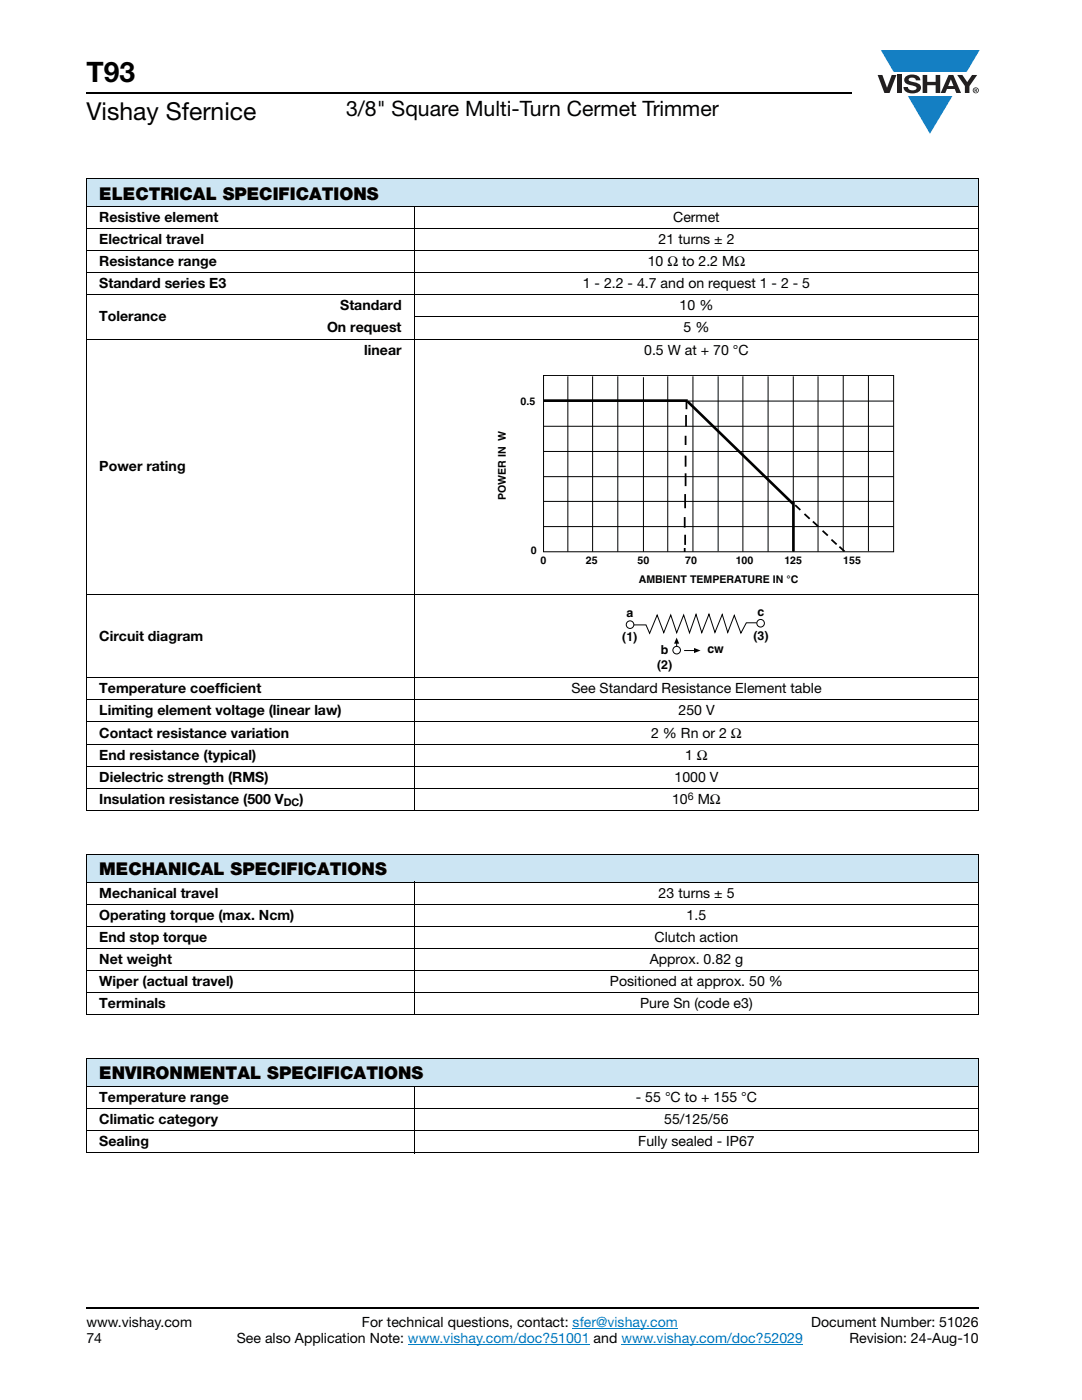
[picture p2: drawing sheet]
<svg xmlns="http://www.w3.org/2000/svg" width="216mm" height="279mm" viewBox="0 0 216 279" stroke-linecap="round" stroke-linejoin="round" font-family="sans-serif">
<defs><g id="words">
<text font-size="5.6" x="17.3" y="16.4">T93</text>
<text font-size="4.9" x="17.3" y="24">Vishay Sfernice</text>
<text font-size="4.2" x="69" y="23.1">3/8&quot; Square Multi-Turn Cermet Trimmer</text>
<g font-size="3.5">
<text x="19.8" y="39.8">ELECTRICAL SPECIFICATIONS</text>
<text x="19.8" y="174.6">MECHANICAL SPECIFICATIONS</text>
<text x="19.8" y="215.4">ENVIRONMENTAL SPECIFICATIONS</text>
</g>
<g font-size="2.8">
<text x="19.8" y="44.3">Resistive element</text>
<text x="134.3" y="44.3">Cermet</text>
<text x="19.8" y="48.7">Electrical travel</text>
<text x="19.8" y="53.1">Resistance range</text>
<text x="129.2" y="53.1">10 Ω to 2.2 MΩ</text>
<text x="131.4" y="48.7">21 turns ± 2</text>
<text x="19.8" y="57.6">Standard series E3</text>
<text x="116.3" y="57.6">1 - 2.2 - 4.7 and on request 1 - 2 - 5</text>
<text x="19.8" y="64.2">Tolerance</text>
<text x="67.9" y="62">Standard</text>
<text x="135.6" y="62">10 %</text>
<text x="65.3" y="66.4">On request</text>
<text x="72.7" y="70.8">linear</text>
<text x="128.5" y="70.8">0.5 W at + 70 °C</text>
<text x="136.4" y="66.4">5 %</text>
<text x="19.8" y="94.1">Power rating</text>
<text x="19.8" y="127.9">Circuit diagram</text>
<text x="19.8" y="138.4">Temperature coefficient</text>
<text x="19.8" y="142.8">Limiting element voltage (linear law)</text>
<text x="114" y="138.4">See Standard Resistance Element table</text>
<text x="135.4" y="142.8">250 V</text>
<text x="19.8" y="147.2">Contact resistance variation</text>
<text x="129.9" y="147.2">2 % Rn or 2 Ω</text>
<text x="19.8" y="156">Dielectric strength (RMS)</text>
<text x="19.8" y="151.6">End resistance (typical)</text>
<text x="134.6" y="156">1000 V</text>
<text x="136.7" y="151.6">1 Ω</text>
<text x="19.8" y="160.4">Insulation resistance (500 V</text>
<text x="59.8" y="160.4">)</text>
<text x="134.1" y="160.4">10</text>
<text x="139.2" y="160.4">MΩ</text>
<text x="19.8" y="179.1">Mechanical travel</text>
<text x="131.4" y="179.1">23 turns ± 5</text>
<text x="19.8" y="183.6">Operating torque (max. Ncm)</text>
<text x="137" y="183.6">1.5</text>
<text x="19.8" y="188">End stop torque</text>
<text x="130.6" y="188">Clutch action</text>
<text x="19.8" y="192.4">Net weight</text>
<text x="19.8" y="196.8">Wiper (actual travel)</text>
<text x="121.7" y="196.8">Positioned at approx. 50 %</text>
<text x="129.6" y="192.4">Approx. 0.82 g</text>
<text x="19.8" y="201.2">Terminals</text>
<text x="127.7" y="201.2">Pure Sn (code e3)</text>
<text x="19.8" y="219.9">Temperature range</text>
<text x="126.9" y="219.9">- 55 °C to + 155 °C</text>
<text x="19.8" y="224.3">Climatic category</text>
<text x="132.5" y="224.3">55/125/56</text>
<text x="19.8" y="228.7">Sealing</text>
<text x="127.4" y="228.7">Fully sealed - IP67</text>
<text x="17.2" y="264.9">www.vishay.com</text>
<text x="17.3" y="268.1">74</text>
<text x="47.2" y="268.1">See also Application Note: www.vishay.com/doc?51001 and www.vishay.com/doc?52029</text>
<text x="72.2" y="264.9">For technical questions, contact: sfer@vishay.com</text>
<text x="161.9" y="264.9">Document Number: 51026</text>
<text x="169.5" y="268.1">Revision: 24-Aug-10</text>
</g>
<g font-size="2.5">
<text x="125" y="123">a</text>
<text x="151.2" y="122.8">c</text>
<text x="124.2" y="128">(1)</text>
<text x="131.9" y="130.5">b</text>
<text x="141.1" y="130.4">cw</text>
<text x="150.4" y="127.8">(3)</text>
<text x="131.1" y="133.5">(2)</text>
</g>
<g font-size="2.1">
<text x="103.9" y="80.8">0.5</text>
<text x="101" y="99.8" transform="rotate(-90 101 99.8)">POWER IN W</text>
<text x="105.9" y="110.6">0</text>
<text x="107.8" y="112.6">0</text>
<text x="116.9" y="112.6">25</text>
<text x="127.2" y="112.5">50</text>
<text x="136.7" y="112.5">70</text>
<text x="146.8" y="112.6">100</text>
<text x="156.5" y="112.6">125</text>
<text x="168.3" y="112.6">155</text>
<text x="127.5" y="116.3">AMBIENT TEMPERATURE IN °C</text>
<text x="56.6" y="160.9">DC</text>
<text x="137.3" y="159.6">6</text>
</g>
</g></defs>
<g fill="#147fc3">
<path d="M175.8 10h19.7l-2.6 4.3h-1.1h-13.5z"/>
<path d="M181.2 19.2h8.8l-4.4 7.5z"/>
</g>
<g fill="#231f20">
<path d="M175.1 15h1l.9 2.5 .9-2.5h1l-1.4 3.6h-1z"/>
<path d="M179 15h.9v3.6h-.9z"/>
<path d="M180.8 15.3a2.1 2.1 0 0 1 2.7 .3l.1 .4h-.8a.79 .79 0 0 0-.7-.5 .79 .79 0 0 0-.8 .4l.2 .3 1 .2a1.08 1.08 0 0 1 1.3 1 1.08 1.08 0 0 1-1.1 1.2 1.73 1.73 0 0 1-2.4-1.2h.9a.96 .96 0 0 0 .8 .6 .96 .96 0 0 0 .9-.4 1.31 1.31 0 0 0-1.2-.6 1.03 1.03 0 0 1-1.1-.6 1.03 1.03 0 0 1 .2-1.1z"/>
<path d="M184.1 15h.9v1.3h1.7v-1.3h.9v3.6h-.9v-1.6h-1.7v1.6h-.9z"/>
<path d="M191 15h1l1 1.4 1-1.4h1l-1.6 2.2v1.4h-.9v-1.4z"/>
<path d="M189.7 15.9l.6 1.3h-1.1zM189.3 15l-1.6 3.6h.9l.4-.8h1.5l.3 .8h1l-1.6-3.6z"/>
<path d="M194.2 18a.5 .5 0 0 1 1 0 .5 .5 0 0 1-1 0zM194.1 18a.6 .6 0 0 0 1.2 0 .6 .6 0 0 0-1.2 0z"/>
<path d="M194.6 17.8h.2v.2h-.2zM194.5 17.7v.7h.1v-.3l.4 .3-.2-.3 .2-.2-.1-.2z"/>
</g>
<path d="M17.3 18.6h152.7M17.3 261h178" fill="none" stroke="#000" stroke-width=".36"/>
<path d="M81.4 268.3h36.3M114.3 265.1h21M124 268.3h36.3" fill="none" stroke="#007ec4" stroke-width=".2"/>
<g fill="#cce5f3">
<path d="M17.3 35.7h178v5.5h-178z"/>
<path d="M17.3 170.5h178v5.5h-178z"/>
<path d="M17.3 211.3h178v5.5h-178z"/>
</g>
<g fill="none" stroke="#000" stroke-width=".2">
<path d="M17.2 35.7h178.1M17.3 35.8v125.8M195.3 35.8v125.8M17.2 41.2h178.1M17.2 45.6h178.1M17.2 50h178.1M17.2 54.4h178.1M17.2 58.8h178.1M82.7 41.1v120.7M17.2 67.7h178.1M82.6 63.2h112.7M17.2 118.7h178.1"/>
<path d="M17.2 135.3h178.1M17.2 139.7h178.1M17.2 144.1h178.1M17.2 148.5h178.1M17.2 152.9h178.1M17.2 157.3h178.1M17.2 161.7h178.1M17.2 170.5h178.1M17.2 176h178.1M17.3 170.6v31.8M82.7 175.9v26.7M195.3 170.6v31.8"/>
<path d="M17.2 180.4h178.1M17.2 184.8h178.1M17.2 189.3h178.1M17.2 193.7h178.1M17.2 198.1h178.1M17.2 202.5h178.1M17.2 211.3h178.1M17.2 216.8h178.1M17.3 211.4v18.6M82.7 216.7v13.4M195.3 211.4v18.6M17.2 221.2h178.1"/>
<path d="M17.2 225.6h178.1M17.2 230h178.1"/>
</g>
<path d="M99.1 74.8h79.3v42h-79.3z" fill="#fff"/>
<g fill="none" stroke="#000" stroke-width=".2">
<path d="M108.5 74.9h69.8v35.2h-69.8zM113.3 75.1v35M118.2 75.1v35M123.3 75.1v35M128.4 75.3v34.8M133.2 75.1v35M138.3 75.1v35M143.3 75.1v34.9M148.2 75.1v35M153.3 75.1v35M158.3 75.1v35M163.2 75.1v35"/>
<path d="M168.3 75v35M173.3 75v35M108.5 95.1h69.8M108.5 90.1h69.8M108.5 85.1h69.8M108.5 80h69.8M108.5 105.1h69.8M108.5 100.1h69.8"/>
</g>
<path d="M108.5 80h28.7M137.2 80.1l21 20.4M158.3 100.2v9.9" fill="none" stroke="#000" stroke-width=".53"/>
<path d="M158.7 100.8l1.4 1.3M160.5 102.6l1.2 1M162.2 104.1l1.1 1M164.1 105.9l1.2 1.1M165.9 107.7l1.2 1M167.5 109.1l1.1 1.1" fill="none" stroke="#000" stroke-width=".35" stroke-dasharray="1.4 1.4" stroke-linecap="butt"/>
<path d="M136.7 98.6v2.8M136.8 87v1.8M136.8 90.9v2.2M136.8 94.5v2.5M136.9 82.8v2.3M137 80.1v1.6M136.6 103.2v2.1M136.6 109.4v.8M136.7 106.7v2" fill="none" stroke="#000" stroke-width=".35"/>
<path d="M124.2 120.7h29.2v13.4h-29.2z" fill="#fff"/>
<g fill="none" stroke="#000" stroke-width=".2">
<path d="M135 128.3v.7M136.5 129.8h2.2M151 124.3h-2.1l-1.1 2-1.3-3.5-1.3 3.4-1.1-3.6-1.4 3.6-1.2-3.6-1.5 3.7-1.1-3.7-1.3 3.7-1.2-3.6-1.4 3.6-1.2-3.6-1.4 3.6-1.3-3.5-1.5 3.6-.7-1.7h-2.4"/>
<circle cx="125.7" cy="124.7" r=".76"/>
<circle cx="135" cy="129.8" r=".76"/>
<circle cx="151.8" cy="124.4" r=".76"/>
</g>
<path d="M135 127.2l.5 1.3h-1zM138.5 129.3l1.3 .5-1.3 .5z" fill="#000"/>
<use href="#words"/>
</svg>
